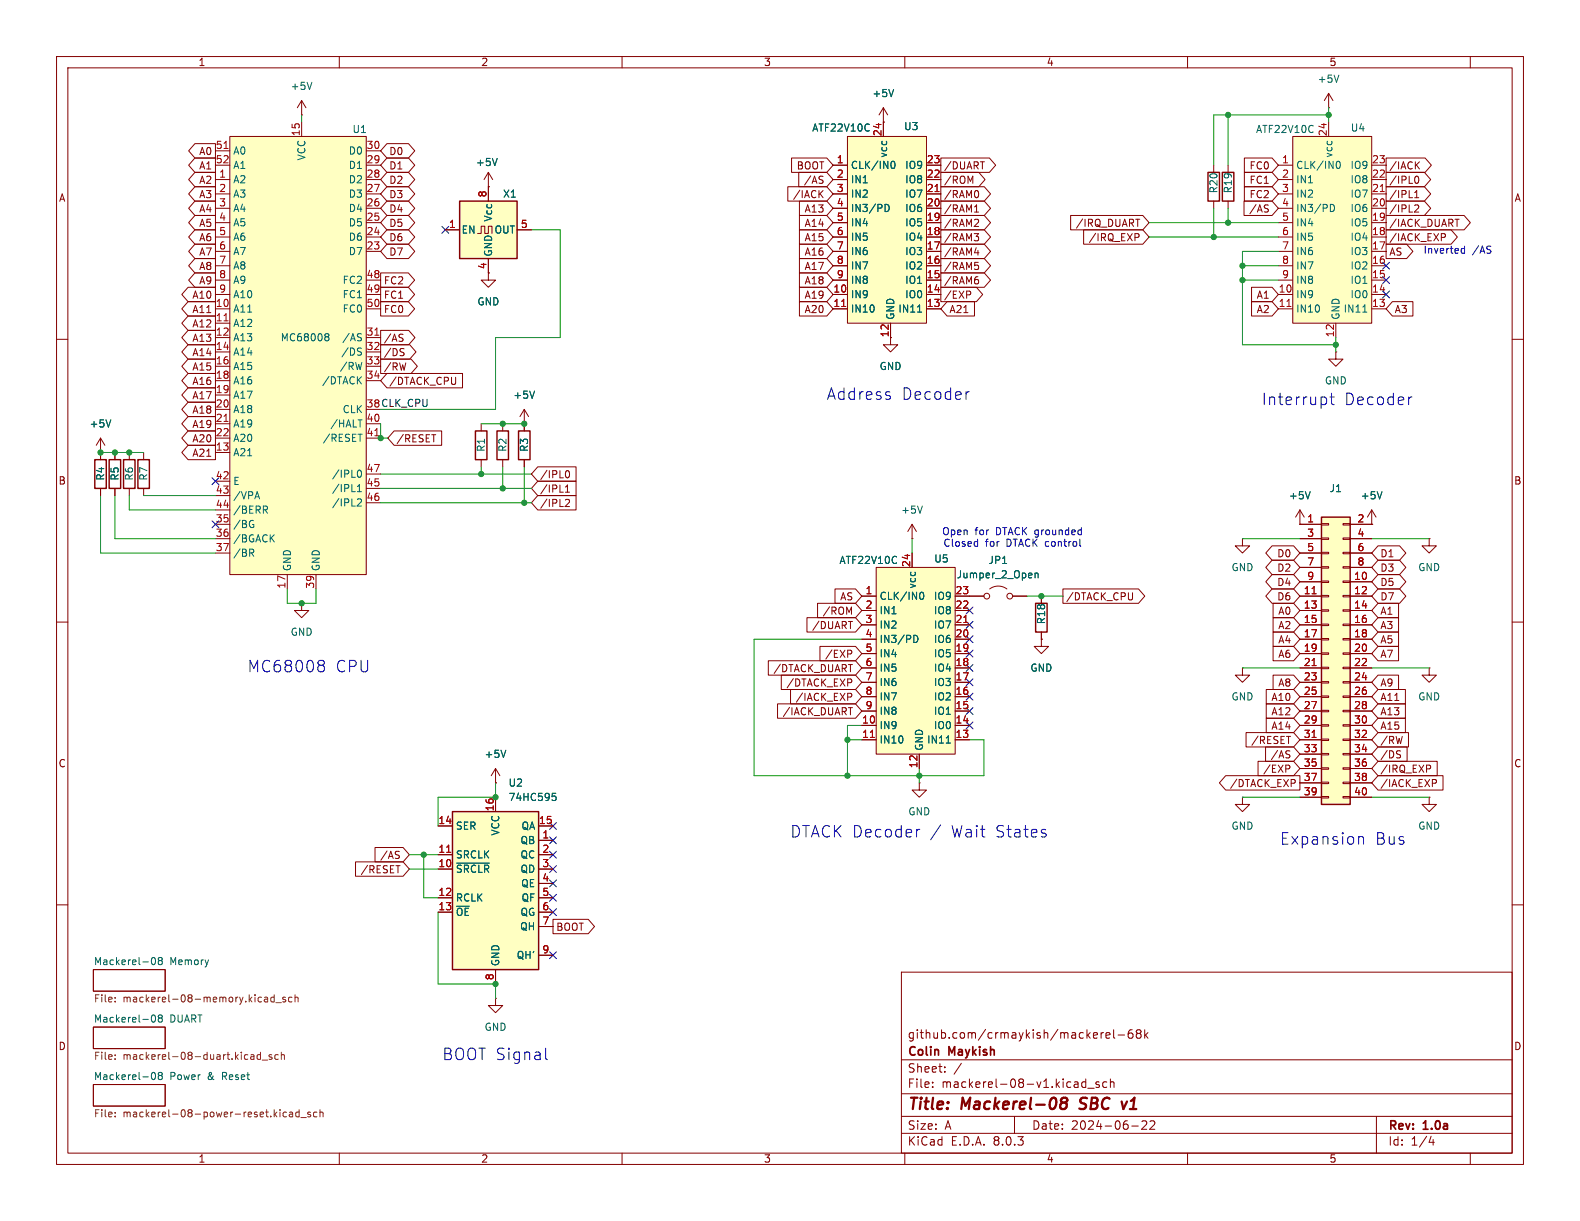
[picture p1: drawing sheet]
<svg xmlns="http://www.w3.org/2000/svg" width="279mm" height="216mm" viewBox="0 0 279 216" stroke-linecap="round" stroke-linejoin="round" font-family="sans-serif">
<defs><g id="words">
<g font-size="2.8" fill="#0000c2">
<text x="146" y="70.9">Address</text>
<text x="159.4" y="70.9">Decoder</text>
<text x="223" y="71.9">Interrupt</text>
<text x="237.7" y="71.9">Decoder</text>
<text x="43.7" y="119.1">MC68008</text>
<text x="59.3" y="119.1">CPU</text>
<text x="139.7" y="148.3">DTACK Decoder</text>
<text x="168.2" y="148.3">Wait</text>
<text x="176.1" y="148.3">States</text>
<text x="226.3" y="149.6">Expansion</text>
<text x="243.2" y="149.6">Bus</text>
<text x="78.2" y="187.7">BOOT Signal</text>
</g>
<g font-size="2.8" fill="#840000">
<text x="160.4" y="196.8">Title:</text>
<text x="170.1" y="196.8">Mackerel-08</text>
<text x="191.8" y="196.8">SBC</text>
<text x="200" y="196.8">v1</text>
</g>
<g font-size="2.1" fill="#840000">
<text x="160.4" y="183.9">github.com/crmaykish/mackerel-68k</text>
<text x="160.4" y="189.9">Sheet:</text>
<text x="160.4" y="187.1">Colin</text>
<text x="167.9" y="187.1">Maykish</text>
<text x="160.4" y="192.6">File:</text>
<text x="166.5" y="192.6">mackerel-08-v1.kicad_sch</text>
<text x="160.4" y="202.8">KiCad</text>
<text x="160.4" y="200">Size:</text>
<text x="167.1" y="200">A</text>
<text x="168.1" y="202.8">E.D.A.</text>
<text x="175.7" y="202.8">8.0.3</text>
<text x="182.4" y="200">Date:</text>
<text x="189.4" y="200">2024-06-22</text>
<text x="245.4" y="200.2">Rev:</text>
<text x="245.4" y="202.8">Id:</text>
<text x="249.5" y="202.8">1/4</text>
<text x="251.8" y="200.2">1.0a</text>
</g>
<g font-size="1.8" fill="#840000">
<text x="35" y="11.9">1</text>
<text x="85" y="11.9">2</text>
<text x="135" y="11.9">3</text>
<text x="185" y="11.9">4</text>
<text x="235" y="11.9">5</text>
<text x="35.1" y="27.6">A0</text>
<text x="68.7" y="27.6">D0</text>
<text x="10.3" y="35.9">A</text>
<text x="35.1" y="35.2">A3</text>
<text x="35.1" y="32.7">A2</text>
<text x="35.1" y="30.2">A1</text>
<text x="68.7" y="35.2">D3</text>
<text x="68.7" y="32.7">D2</text>
<text x="68.7" y="30.2">D1</text>
<text x="140.1" y="35.2">/IACK</text>
<text x="140.8" y="30.2">BOOT</text>
<text x="142.1" y="32.7">/AS</text>
<text x="166.8" y="35.2">/RAM0</text>
<text x="166.8" y="30.2">/DUART</text>
<text x="166.8" y="32.7">/ROM</text>
<text x="220.9" y="30.2">FC0</text>
<text x="220.9" y="35.2">FC2</text>
<text x="220.9" y="32.7">FC1</text>
<text x="245.6" y="32.7">/IPL0</text>
<text x="245.6" y="35.2">/IPL1</text>
<text x="245.6" y="30.2">/IACK</text>
<text x="267.7" y="35.9">A</text>
<text x="35.1" y="40.3">A5</text>
<text x="35.1" y="37.8">A4</text>
<text x="68.7" y="40.3">D5</text>
<text x="68.7" y="37.8">D4</text>
<text x="142.2" y="40.3">A14</text>
<text x="142.2" y="37.8">A13</text>
<text x="166.8" y="37.8">/RAM1</text>
<text x="166.8" y="40.3">/RAM2</text>
<text x="190.1" y="40.3">/IRQ_DUART</text>
<text x="220.8" y="37.8">/AS</text>
<text x="245.6" y="40.3">/IACK_DUART</text>
<text x="245.6" y="37.8">/IPL2</text>
<text x="35.1" y="47.9">A8</text>
<text x="35.1" y="42.9">A6</text>
<text x="35.1" y="45.4">A7</text>
<text x="68.7" y="42.9">D6</text>
<text x="68.7" y="45.4">D7</text>
<text x="142.2" y="42.9">A15</text>
<text x="142.2" y="45.4">A16</text>
<text x="142.2" y="47.9">A17</text>
<text x="166.8" y="47.9">/RAM5</text>
<text x="166.8" y="42.9">/RAM3</text>
<text x="166.8" y="45.4">/RAM4</text>
<text x="192.4" y="42.9">/IRQ_EXP</text>
<text x="245.6" y="42.9">/IACK_EXP</text>
<text x="245.6" y="45.4">AS</text>
<text x="33.9" y="53">A10</text>
<text x="35.1" y="50.5">A9</text>
<text x="67.8" y="53">FC1</text>
<text x="67.8" y="50.5">FC2</text>
<text x="142.2" y="50.5">A18</text>
<text x="142.2" y="53">A19</text>
<text x="166.8" y="53">/EXP</text>
<text x="166.8" y="50.5">/RAM6</text>
<text x="222.1" y="53">A1</text>
<text x="33.9" y="55.6">A11</text>
<text x="33.9" y="58.1">A12</text>
<text x="67.8" y="55.6">FC0</text>
<text x="142.2" y="55.6">A20</text>
<text x="167.8" y="55.6">A21</text>
<text x="222.1" y="55.6">A2</text>
<text x="246.5" y="55.6">A3</text>
<text x="33.9" y="60.6">A13</text>
<text x="33.9" y="63.2">A14</text>
<text x="33.9" y="65.7">A15</text>
<text x="67.8" y="63.2">/DS</text>
<text x="67.8" y="60.6">/AS</text>
<text x="67.8" y="65.7">/RW</text>
<text x="33.9" y="68.3">A16</text>
<text x="33.9" y="70.8">A17</text>
<text x="68.7" y="68.3">/DTACK_CPU</text>
<text x="33.9" y="75.9">A19</text>
<text x="33.9" y="73.3">A18</text>
<text x="33.9" y="78.4">A20</text>
<text x="33.9" y="81">A21</text>
<text x="70" y="78.4">/RESET</text>
<text x="10.3" y="85.9">B</text>
<text x="95.4" y="84.8">/IPL0</text>
<text x="95.4" y="87.3">/IPL1</text>
<text x="95.4" y="89.9">/IPL2</text>
<text x="267.7" y="85.9">B</text>
<text x="225.8" y="98.7">D0</text>
<text x="225.8" y="101.3">D2</text>
<text x="244" y="101.3">D3</text>
<text x="244" y="98.7">D1</text>
<text x="148.5" y="106.4">AS</text>
<text x="188.4" y="106.4">/DTACK_CPU</text>
<text x="225.8" y="106.4">D6</text>
<text x="225.8" y="103.8">D4</text>
<text x="244" y="106.4">D7</text>
<text x="244" y="103.8">D5</text>
<text x="143.5" y="111.4">/DUART</text>
<text x="145.4" y="108.9">/ROM</text>
<text x="225.9" y="114">A4</text>
<text x="225.9" y="111.4">A2</text>
<text x="225.9" y="108.9">A0</text>
<text x="244" y="114">A5</text>
<text x="244" y="108.9">A1</text>
<text x="244" y="111.4">A3</text>
<text x="136.7" y="119.1">/DTACK_DUART</text>
<text x="145.8" y="116.5">/EXP</text>
<text x="225.9" y="116.5">A6</text>
<text x="244" y="116.5">A7</text>
<text x="139" y="121.6">/DTACK_EXP</text>
<text x="140.6" y="124.1">/IACK_EXP</text>
<text x="224.7" y="124.1">A10</text>
<text x="225.9" y="121.6">A8</text>
<text x="244" y="121.6">A9</text>
<text x="244" y="124.1">A11</text>
<text x="138.3" y="126.7">/IACK_DUART</text>
<text x="221.2" y="131.8">/RESET</text>
<text x="224.7" y="126.7">A12</text>
<text x="224.7" y="129.2">A14</text>
<text x="244" y="129.2">A15</text>
<text x="244" y="126.7">A13</text>
<text x="244" y="131.8">/RW</text>
<text x="10.3" y="135.9">C</text>
<text x="223.3" y="136.8">/EXP</text>
<text x="224.6" y="134.3">/AS</text>
<text x="244" y="134.3">/DS</text>
<text x="244" y="136.8">/IRQ_EXP</text>
<text x="267.7" y="135.9">C</text>
<text x="217.4" y="139.4">/DTACK_EXP</text>
<text x="244" y="139.4">/IACK_EXP</text>
<text x="63.7" y="154.6">/RESET</text>
<text x="67.1" y="152.1">/AS</text>
<text x="98.3" y="164.8">BOOT</text>
<text x="10.3" y="185.9">D</text>
<text x="267.7" y="185.9">D</text>
<text x="35" y="205.8">1</text>
<text x="85" y="205.8">2</text>
<text x="135" y="205.8">3</text>
<text x="185" y="205.8">4</text>
<text x="235" y="205.8">5</text>
</g>
<g font-size="1.8" fill="#006464">
<text x="51.3" y="16.1">+5V</text>
<text x="154.2" y="17.4">+5V</text>
<text x="232.9" y="14.8">+5V</text>
<text x="62.2" y="23.7">U1</text>
<text x="143.5" y="23.5">ATF22V10C</text>
<text x="159.8" y="23.2">U3</text>
<text x="222" y="23.7">ATF22V10C</text>
<text x="238.8" y="23.5">U4</text>
<text x="41.1" y="27.5">A0</text>
<text x="54.2" y="28.5" transform="rotate(-90 54.2 28.5)">VCC</text>
<text x="61.6" y="27.5">D0</text>
<text x="84.1" y="29.6">+5V</text>
<text x="157.1" y="28" transform="rotate(-90 157.1 28)">vcc</text>
<text x="235.8" y="28" transform="rotate(-90 235.8 28)">vcc</text>
<text x="41.1" y="32.6">A2</text>
<text x="41.1" y="35.2">A3</text>
<text x="41.1" y="30.1">A1</text>
<text x="61.6" y="35.2">D3</text>
<text x="61.6" y="32.6">D2</text>
<text x="61.6" y="30.1">D1</text>
<text x="88.9" y="35.2">X1</text>
<text x="150.4" y="30.1">CLK/IN0</text>
<text x="150.4" y="32.6">IN1</text>
<text x="150.4" y="35.2">IN2</text>
<text x="160" y="35.2">IO7</text>
<text x="160" y="32.6">IO8</text>
<text x="160" y="30.1">IO9</text>
<text x="215.5" y="34.3" transform="rotate(-90 215.5 34.3)">R20</text>
<text x="218" y="34.3" transform="rotate(-90 218 34.3)">R19</text>
<text x="229.1" y="30.1">CLK/IN0</text>
<text x="229.1" y="32.6">IN1</text>
<text x="229.1" y="35.2">IN2</text>
<text x="238.7" y="35.2">IO7</text>
<text x="238.7" y="32.6">IO8</text>
<text x="238.7" y="30.1">IO9</text>
<text x="41.1" y="37.7">A4</text>
<text x="41.1" y="40.2">A5</text>
<text x="61.6" y="40.2">D5</text>
<text x="61.6" y="37.7">D4</text>
<text x="81.5" y="41.5">EN</text>
<text x="87.2" y="39.3" transform="rotate(-90 87.2 39.3)">Vcc</text>
<text x="87.4" y="41.5">OUT</text>
<text x="150.4" y="37.7">IN3/PD</text>
<text x="150.4" y="40.2">IN4</text>
<text x="160" y="40.2">IO5</text>
<text x="160" y="37.7">IO6</text>
<text x="229.1" y="37.7">IN3/PD</text>
<text x="229.1" y="40.2">IN4</text>
<text x="238.7" y="40.2">IO5</text>
<text x="238.7" y="37.7">IO6</text>
<text x="41.1" y="42.8">A6</text>
<text x="41.1" y="45.3">A7</text>
<text x="41.1" y="47.9">A8</text>
<text x="61.6" y="45.3">D7</text>
<text x="61.6" y="42.8">D6</text>
<text x="87.2" y="45.5" transform="rotate(-90 87.2 45.5)">GND</text>
<text x="150.4" y="42.8">IN5</text>
<text x="150.4" y="45.3">IN6</text>
<text x="150.4" y="47.9">IN7</text>
<text x="160" y="47.9">IO2</text>
<text x="160" y="45.3">IO3</text>
<text x="160" y="42.8">IO4</text>
<text x="229.1" y="42.8">IN5</text>
<text x="229.1" y="45.3">IN6</text>
<text x="229.1" y="47.9">IN7</text>
<text x="238.7" y="47.9">IO2</text>
<text x="238.7" y="45.3">IO3</text>
<text x="238.7" y="42.8">IO4</text>
<text x="41.1" y="50.4">A9</text>
<text x="41.1" y="52.9">A10</text>
<text x="60.5" y="50.4">FC2</text>
<text x="60.5" y="52.9">FC1</text>
<text x="150.4" y="52.9">IN9</text>
<text x="150.4" y="50.4">IN8</text>
<text x="160" y="52.9">IO0</text>
<text x="160" y="50.4">IO1</text>
<text x="229.1" y="52.9">IN9</text>
<text x="229.1" y="50.4">IN8</text>
<text x="238.7" y="52.9">IO0</text>
<text x="238.7" y="50.4">IO1</text>
<text x="41.1" y="55.5">A11</text>
<text x="41.1" y="58">A12</text>
<text x="60.5" y="55.5">FC0</text>
<text x="84.3" y="54.2">GND</text>
<text x="150.4" y="55.5">IN10</text>
<text x="158.3" y="56.6" transform="rotate(-90 158.3 56.6)">GND</text>
<text x="158.8" y="55.5">IN11</text>
<text x="229.1" y="55.5">IN10</text>
<text x="237.1" y="56.6" transform="rotate(-90 237.1 56.6)">GND</text>
<text x="237.5" y="55.5">IN11</text>
<text x="41.1" y="60.6">A13</text>
<text x="41.1" y="63.1">A14</text>
<text x="41.1" y="65.6">A15</text>
<text x="49.5" y="60.6">MC68008</text>
<text x="60" y="65.6">/RW</text>
<text x="60.2" y="63.1">/DS</text>
<text x="60.4" y="60.6">/AS</text>
<text x="155.4" y="65.6">GND</text>
<text x="41.1" y="68.2">A16</text>
<text x="41.1" y="70.7">A17</text>
<text x="56.9" y="68.2">/DTACK</text>
<text x="90.7" y="70.7">+5V</text>
<text x="234.2" y="68.2">GND</text>
<text x="15.7" y="75.8">+5V</text>
<text x="41.1" y="73.3">A18</text>
<text x="41.1" y="75.8">A19</text>
<text x="58.3" y="75.8">/HALT</text>
<text x="60.5" y="73.3">CLK</text>
<text x="41.1" y="80.9">A21</text>
<text x="41.1" y="78.3">A20</text>
<text x="57" y="78.3">/RESET</text>
<text x="86" y="80" transform="rotate(-90 86 80)">R1</text>
<text x="89.8" y="80" transform="rotate(-90 89.8 80)">R2</text>
<text x="93.6" y="80" transform="rotate(-90 93.6 80)">R3</text>
<text x="18.6" y="85.1" transform="rotate(-90 18.6 85.1)">R4</text>
<text x="21.2" y="85.1" transform="rotate(-90 21.2 85.1)">R5</text>
<text x="23.7" y="85.1" transform="rotate(-90 23.7 85.1)">R6</text>
<text x="26.3" y="85.1" transform="rotate(-90 26.3 85.1)">R7</text>
<text x="41.1" y="86">E</text>
<text x="41.1" y="88.5">/VPA</text>
<text x="58.6" y="87.2">/IPL1</text>
<text x="58.6" y="89.8">/IPL2</text>
<text x="58.6" y="84.7">/IPL0</text>
<text x="227.8" y="88.5">+5V</text>
<text x="235" y="87.2">J1</text>
<text x="240.5" y="88.5">+5V</text>
<text x="41.1" y="93.6">/BG</text>
<text x="41.1" y="91">/BERR</text>
<text x="159.3" y="91">+5V</text>
<text x="41.1" y="96.1">/BGACK</text>
<text x="41.1" y="98.7">/BR</text>
<text x="51.7" y="101.1" transform="rotate(-90 51.7 101.1)">GND</text>
<text x="56.7" y="101.1" transform="rotate(-90 56.7 101.1)">GND</text>
<text x="148.3" y="99.9">ATF22V10C</text>
<text x="165.1" y="99.7">U5</text>
<text x="174.7" y="99.9">JP1</text>
<text x="217.7" y="101.2">GND</text>
<text x="250.7" y="101.2">GND</text>
<text x="155.4" y="106.3">CLK/IN0</text>
<text x="162.2" y="104.2" transform="rotate(-90 162.2 104.2)">vcc</text>
<text x="165.1" y="106.3">IO9</text>
<text x="169.1" y="102.5">Jumper_2_Open</text>
<text x="51.3" y="112.6">GND</text>
<text x="155.4" y="108.8">IN1</text>
<text x="155.4" y="111.4">IN2</text>
<text x="155.4" y="113.9">IN3/PD</text>
<text x="165.1" y="113.9">IO6</text>
<text x="165.1" y="111.4">IO7</text>
<text x="165.1" y="108.8">IO8</text>
<text x="185" y="110.5" transform="rotate(-90 185 110.5)">R18</text>
<text x="155.4" y="116.4">IN4</text>
<text x="155.4" y="119">IN5</text>
<text x="165.1" y="119">IO4</text>
<text x="165.1" y="116.4">IO5</text>
<text x="182.1" y="119">GND</text>
<text x="155.4" y="121.5">IN6</text>
<text x="155.4" y="124.1">IN7</text>
<text x="165.1" y="124.1">IO2</text>
<text x="165.1" y="121.5">IO3</text>
<text x="217.7" y="124.1">GND</text>
<text x="250.7" y="124.1">GND</text>
<text x="155.4" y="129.1">IN9</text>
<text x="155.4" y="131.7">IN10</text>
<text x="155.4" y="126.6">IN8</text>
<text x="163.8" y="131.7">IN11</text>
<text x="165.1" y="129.1">IO0</text>
<text x="165.1" y="126.6">IO1</text>
<text x="85.6" y="134.2">+5V</text>
<text x="163.4" y="132.8" transform="rotate(-90 163.4 132.8)">GND</text>
<text x="89.8" y="139.3">U2</text>
<text x="89.8" y="141.8">74HC595</text>
<text x="80.5" y="146.9">SER</text>
<text x="88.5" y="147.8" transform="rotate(-90 88.5 147.8)">VCC</text>
<text x="91.9" y="149.5">QB</text>
<text x="92.1" y="146.9">QA</text>
<text x="160.5" y="144.4">GND</text>
<text x="217.7" y="146.9">GND</text>
<text x="250.7" y="146.9">GND</text>
<text x="80.5" y="154.5">~{SRCLR}</text>
<text x="80.5" y="152">SRCLK</text>
<text x="91.9" y="152">QC</text>
<text x="91.9" y="154.5">QD</text>
<text x="80.5" y="159.6">RCLK</text>
<text x="92.1" y="157.1">QE</text>
<text x="92.1" y="159.6">QF</text>
<text x="80.5" y="162.2">~{OE}</text>
<text x="91.9" y="164.7">QH</text>
<text x="91.9" y="162.2">QG</text>
<text x="16.5" y="170.7">Mackerel-08</text>
<text x="30" y="170.7">Memory</text>
<text x="88.5" y="170.9" transform="rotate(-90 88.5 170.9)">GND</text>
<text x="91.3" y="169.8">QH'</text>
<text x="16.5" y="180.9">Mackerel-08</text>
<text x="30" y="180.9">DUART</text>
<text x="85.6" y="182.5">GND</text>
<text x="16.5" y="191.1">Mackerel-08</text>
<text x="30" y="191.1">Power</text>
<text x="36.8" y="191.1">&amp;</text>
<text x="39.6" y="191.1">Reset</text>
</g>
<g font-size="1.8" fill="#a90000">
<text x="38.1" y="26.4">51</text>
<text x="38.1" y="29">52</text>
<text x="53.1" y="24.2" transform="rotate(-90 53.1 24.2)">15</text>
<text x="64.7" y="29">29</text>
<text x="64.7" y="26.4">30</text>
<text x="147.9" y="29">1</text>
<text x="156" y="24.2" transform="rotate(-90 156 24.2)">24</text>
<text x="163.8" y="29">23</text>
<text x="226.6" y="29">1</text>
<text x="234.7" y="24.2" transform="rotate(-90 234.7 24.2)">24</text>
<text x="242.5" y="29">23</text>
<text x="38.7" y="31.5">1</text>
<text x="38.7" y="34">2</text>
<text x="64.7" y="34">27</text>
<text x="64.7" y="31.5">28</text>
<text x="86.1" y="35" transform="rotate(-90 86.1 35)">8</text>
<text x="147.9" y="31.5">2</text>
<text x="147.9" y="34">3</text>
<text x="163.8" y="34">21</text>
<text x="163.8" y="31.5">22</text>
<text x="226.6" y="31.5">2</text>
<text x="226.6" y="34">3</text>
<text x="242.5" y="34">21</text>
<text x="242.5" y="31.5">22</text>
<text x="38.7" y="36.6">3</text>
<text x="38.7" y="39.1">4</text>
<text x="38.7" y="41.7">5</text>
<text x="64.7" y="41.7">24</text>
<text x="64.7" y="39.1">25</text>
<text x="64.7" y="36.6">26</text>
<text x="79.3" y="40.4">1</text>
<text x="92" y="40.4">5</text>
<text x="147.9" y="36.6">4</text>
<text x="147.9" y="39.1">5</text>
<text x="147.9" y="41.7">6</text>
<text x="163.8" y="41.7">18</text>
<text x="163.8" y="39.1">19</text>
<text x="163.8" y="36.6">20</text>
<text x="226.6" y="36.6">4</text>
<text x="226.6" y="39.1">5</text>
<text x="226.6" y="41.7">6</text>
<text x="242.5" y="41.7">18</text>
<text x="242.5" y="39.1">19</text>
<text x="242.5" y="36.6">20</text>
<text x="38.7" y="44.2">6</text>
<text x="38.7" y="46.7">7</text>
<text x="64.7" y="44.2">23</text>
<text x="86.1" y="47.7" transform="rotate(-90 86.1 47.7)">4</text>
<text x="147.9" y="44.2">7</text>
<text x="147.9" y="46.7">8</text>
<text x="163.8" y="46.7">16</text>
<text x="163.8" y="44.2">17</text>
<text x="226.6" y="44.2">7</text>
<text x="226.6" y="46.7">8</text>
<text x="242.5" y="46.7">16</text>
<text x="242.5" y="44.2">17</text>
<text x="38.7" y="49.3">8</text>
<text x="38.7" y="51.8">9</text>
<text x="64.7" y="49.3">48</text>
<text x="64.7" y="51.8">49</text>
<text x="147.3" y="51.8">10</text>
<text x="147.9" y="49.3">9</text>
<text x="163.8" y="51.8">14</text>
<text x="163.8" y="49.3">15</text>
<text x="226" y="51.8">10</text>
<text x="226.6" y="49.3">9</text>
<text x="242.5" y="51.8">14</text>
<text x="242.5" y="49.3">15</text>
<text x="38.1" y="54.4">10</text>
<text x="38.1" y="56.9">11</text>
<text x="38.1" y="59.4">12</text>
<text x="64.7" y="59.4">31</text>
<text x="64.7" y="54.4">50</text>
<text x="147.3" y="54.4">11</text>
<text x="157.2" y="59.7" transform="rotate(-90 157.2 59.7)">12</text>
<text x="163.8" y="54.4">13</text>
<text x="226" y="54.4">11</text>
<text x="236" y="59.7" transform="rotate(-90 236 59.7)">12</text>
<text x="242.5" y="54.4">13</text>
<text x="38.1" y="62">14</text>
<text x="38.1" y="64.5">16</text>
<text x="64.7" y="62">32</text>
<text x="64.7" y="64.5">33</text>
<text x="38.1" y="67.1">18</text>
<text x="38.1" y="69.6">19</text>
<text x="64.7" y="67.1">34</text>
<text x="38.1" y="72.1">20</text>
<text x="38.1" y="74.7">21</text>
<text x="38.1" y="77.2">22</text>
<text x="64.7" y="74.7">40</text>
<text x="64.7" y="77.2">41</text>
<text x="38.1" y="79.8">13</text>
<text x="64.7" y="83.6">47</text>
<text x="38.1" y="84.8">42</text>
<text x="38.1" y="87.4">43</text>
<text x="38.1" y="89.9">44</text>
<text x="64.7" y="86.1">45</text>
<text x="64.7" y="88.6">46</text>
<text x="38.1" y="92.5">35</text>
<text x="38.1" y="95">36</text>
<text x="231.1" y="92.5">1</text>
<text x="231.1" y="95">3</text>
<text x="240" y="92.5">2</text>
<text x="240" y="95">4</text>
<text x="38.1" y="97.5">37</text>
<text x="161" y="100.4" transform="rotate(-90 161 100.4)">24</text>
<text x="231.1" y="97.5">5</text>
<text x="231.1" y="100.1">7</text>
<text x="240" y="97.5">6</text>
<text x="240" y="100.1">8</text>
<text x="50.5" y="104.2" transform="rotate(-90 50.5 104.2)">17</text>
<text x="55.6" y="104.2" transform="rotate(-90 55.6 104.2)">39</text>
<text x="153" y="105.2">1</text>
<text x="153" y="107.7">2</text>
<text x="168.9" y="107.7">22</text>
<text x="168.9" y="105.2">23</text>
<text x="230.5" y="105.2">11</text>
<text x="230.5" y="107.7">13</text>
<text x="231.1" y="102.6">9</text>
<text x="239.4" y="102.6">10</text>
<text x="239.4" y="105.2">12</text>
<text x="239.4" y="107.7">14</text>
<text x="153" y="110.2">3</text>
<text x="153" y="112.8">4</text>
<text x="168.9" y="112.8">20</text>
<text x="168.9" y="110.2">21</text>
<text x="230.5" y="110.2">15</text>
<text x="230.5" y="112.8">17</text>
<text x="239.4" y="110.2">16</text>
<text x="239.4" y="112.8">18</text>
<text x="153" y="115.3">5</text>
<text x="153" y="117.9">6</text>
<text x="168.9" y="117.9">18</text>
<text x="168.9" y="115.3">19</text>
<text x="230.5" y="115.3">19</text>
<text x="230.5" y="117.9">21</text>
<text x="239.4" y="115.3">20</text>
<text x="239.4" y="117.9">22</text>
<text x="153" y="120.4">7</text>
<text x="153" y="122.9">8</text>
<text x="153" y="125.5">9</text>
<text x="168.9" y="125.5">15</text>
<text x="168.9" y="122.9">16</text>
<text x="168.9" y="120.4">17</text>
<text x="230.5" y="120.4">23</text>
<text x="230.5" y="122.9">25</text>
<text x="230.5" y="125.5">27</text>
<text x="239.4" y="120.4">24</text>
<text x="239.4" y="122.9">26</text>
<text x="239.4" y="125.5">28</text>
<text x="152.4" y="128">10</text>
<text x="152.4" y="130.6">11</text>
<text x="168.9" y="130.6">13</text>
<text x="168.9" y="128">14</text>
<text x="230.5" y="128">29</text>
<text x="230.5" y="130.6">31</text>
<text x="239.4" y="128">30</text>
<text x="239.4" y="130.6">32</text>
<text x="162.3" y="135.9" transform="rotate(-90 162.3 135.9)">12</text>
<text x="230.5" y="133.1">33</text>
<text x="230.5" y="135.6">35</text>
<text x="239.4" y="133.1">34</text>
<text x="239.4" y="135.6">36</text>
<text x="87.4" y="143.6" transform="rotate(-90 87.4 143.6)">16</text>
<text x="230.5" y="138.2">37</text>
<text x="230.5" y="140.7">39</text>
<text x="239.4" y="138.2">38</text>
<text x="239.4" y="140.7">40</text>
<text x="77.4" y="145.8">14</text>
<text x="95.2" y="145.8">15</text>
<text x="95.8" y="148.3">1</text>
<text x="77.4" y="153.4">10</text>
<text x="77.4" y="150.9">11</text>
<text x="95.8" y="150.9">2</text>
<text x="95.8" y="153.4">3</text>
<text x="95.8" y="156">4</text>
<text x="77.4" y="158.5">12</text>
<text x="77.4" y="161">13</text>
<text x="95.8" y="158.5">5</text>
<text x="95.8" y="161">6</text>
<text x="95.8" y="163.6">7</text>
<text x="87.4" y="173.4" transform="rotate(-90 87.4 173.4)">8</text>
<text x="95.8" y="168.7">9</text>
</g>
<g font-size="1.8" fill="#0000c2">
<text x="251.6" y="45.1">Inverted</text>
<text x="260.4" y="45.1">/AS</text>
<text x="166.5" y="94.8">Open</text>
<text x="172.4" y="94.8">for</text>
<text x="176.2" y="94.8">DTACK grounded</text>
<text x="166.7" y="96.9">Closed</text>
<text x="174.2" y="96.9">for</text>
<text x="178.1" y="96.9">DTACK control</text>
</g>
<text font-size="1.8" fill="#0f0f0f" x="64.7" y="72.1">38 CLK_CPU</text>
<g font-size="1.8" fill="#725600">
<text x="16.5" y="177.6">File:</text>
<text x="21.7" y="177.6">mackerel-08-memory.kicad_sch</text>
<text x="16.5" y="187.7">File:</text>
<text x="21.7" y="187.7">mackerel-08-duart.kicad_sch</text>
<text x="16.5" y="197.9">File:</text>
<text x="21.7" y="197.9">mackerel-08-power-reset.kicad_sch</text>
</g>
</g></defs>
<g fill="none" stroke="#840000" stroke-width=".18">
<path d="M10 10h259.4v195.9h-259.4zM12 12h255.4v191.9h-255.4zM53.3 17.8l-.7 1.3M53.3 17.8v2.5M53.3 17.8l.8 1.3M60 10v2M110 10v2M160 10v2M210 10v2M260 10v2M53.3 20.3h.1M10 60h2"/>
<path d="M267.4 60h2M10 110h2M267.4 110h2M10 160h2M267.4 160h2M16.5 171.5h12.7v3.8h-12.7zM87.6 176.5v1.3h1.3l-1.3 1.3-1.2-1.3h1.2M87.6 176.5h.1M159.4 171.9h108v32h-108zM16.5 181.6h12.7v3.8h-12.7zM16.5 191.8h12.7v3.8h-12.7zM159.4 197.4h108"/>
<path d="M159.4 193.4h108M159.4 187.4h108M164.9 192.1v.2M164.9 191.4v.1M167.1 189.4v.2M167.1 188.7v.1M170 188l-1.3 1.9M179.4 197.4v3M191.3 192l.3 .3 .4-.1M192 190.8v1.5M192 191.4l-.4-.1-.3 .3M192.4 192.4h1.1"/>
<path d="M194.4 191.4l-.4-.1-.2 .2 .1 .2 .5 .2v.3h-.6M194.7 182.6v1M195.1 182.6l-.2 .1-.2 .2M195.6 183.1l.7-.2-.1-.2-.4-.1-.2 .2v.7h.6M195.7 191.4l-.4-.1-.3 .3v.4l.1 .2h.6M196.4 191.4l.2-.1 .3 .1 .1 .9M196.4 190.8v1.5M196.9 182.1v1.3l.2 .2M197.7 183h1.2M200.1 199.1h1.2M200.2 182.1a.59 .59 0 0 0-.7 .6v.6l.1 .2 .5 .1 .2-.2 .1-.5-.2-.2h-.4l-.3 .2M201.2 182.7l-.3 .3 .1 .4 .2 .2 .4-.1 .2-.2-.1-.4-.2-.2"/>
<path d="M201.2 182.7l-.3-.3 .3-.3 .4 .1 .2 .2-.3 .3M201.2 182.7h.3M201.9 198.3l.6-.1 .2 .1 .1 .3-.9 1.1h.9M202.4 182.1v1.5M202.6 183l.4 .6M203 182.6l-.6 .6M203.4 198.3l.5-.1 .2 .1 .1 .3-.9 1.1h.9M243.4 197.4v6.5M60 203.9v2M110 203.9v2M159.4 200.4h108M160 203.9v2"/>
<path d="M210 203.9v2M253.1 200.9l-.4 1.1h.9M253.4 201.5v1M260 203.9v2"/>
</g>
<path d="M187.9 195l-.2-.2a.44 .44 0 0 1 .3-.7h.4l.3 .2a.44 .44 0 0 1-.4 .7M187.9 195a.65 .65 0 0 0-.3 1 .65 .65 0 0 0 .9-.1 .65 .65 0 0 0 0-.8l-.2-.1M187.9 195h.4M190.9 196l.2 .1M191.2 194.3l-.2 .4 .1 .2M199.3 194.8l-.6 1.3" fill="none" stroke="#840000" stroke-width=".4"/>
<g fill="none" stroke="#006464" stroke-width=".18">
<path d="M55.2 14.5l-.5 1.3M26.8 169.8l.1-.4 .2-.1a.68 .68 0 0 1 .4 .6 .68 .68 0 0 1-.4 .7l-.2-.1-.1-.4M26.8 179.9l.1-.3 .2-.1a.68 .68 0 0 1 .4 .6 .68 .68 0 0 1-.4 .6l-.2-.1-.1-.3M28.2 169.8l-.2-.2 .2-.3h.3l.2 .2-.2 .3M28.2 169.8l-.2 .3v.4l.2 .1 .4-.1 .1-.2-.1-.3-.1-.2M28.2 169.8h.3M26.8 190.1l.1-.4 .2-.1a.68 .68 0 0 1 .4 .7 .68 .68 0 0 1-.4 .6l-.2-.1-.1-.4M28.2 180l-.2-.2 .2-.3h.4l.1 .2-.2 .3M28.2 180l-.2 .3v.3l.2 .1h.4l.1-.2v-.2l-.2-.3M28.2 190.2l-.2-.3 .2-.3 .4 .1 .1 .2-.2 .3M28.2 190.2l-.2 .2v.4l.2 .1 .4-.1 .1-.1v-.3l-.2-.2M28.2 180h.3"/>
<path d="M28.2 190.2h.3"/>
</g>
<g fill="none" stroke="#725600" stroke-width=".18">
<path d="M20.4 177v.2M20.4 176.4v.1M47.3 176.4v.8M47.3 177.1l-.1 .1M47.3 176.6l-.1 .1M48.5 175.9v1.3M48.5 176.4l-.4-.1-.2 .3 .1 .5h.5M48.8 177.3h1M50.5 176.4l-.3-.1-.2 .2 .1 .2 .4 .1v.3h-.5M51.6 176.4l-.3-.1-.3 .3 .1 .5h.5M52.2 176.4l.2-.1 .3 .1v.8M52.2 175.9v1.3"/>
<path d="M20.4 186.5v.2M20.4 187.2v.1M20.4 196.7v.1M20.4 197.4v.1M46.1 186.1v1.2M46.1 186.5h-.4l-.2 .2 .1 .6h.5M46.4 187.4h.9M48.1 186.5h-.3l-.2 .2v.1l.5 .2v.3h-.5M49.2 186.5h-.4l-.2 .2 .1 .6h.5M49.8 186.6l.1-.1h.3l.1 .8M49.8 186.1v1.2M50.2 197.4h.5"/>
<path d="M50.2 196.7h.5M51.2 196.7h.5v.8M51.7 196.9l-.4 .1-.2 .2 .2 .3 .4-.1M52.9 196.7l-.4-.1-.2 .3 .1 .5h.5M52.9 196.2v1.3M53.2 197.6h1M54.9 196.7l-.3-.1-.2 .2 .1 .2 .4 .1v.3h-.5M56 196.7l-.3-.1-.3 .3 .2 .5h.4M56.6 196.8l.2-.2 .3 .1v.8M56.6 196.2v1.3"/>
</g>
<path d="M40.6 24.1h24.2v77.5h-24.2z" fill="#ffffc2"/>
<g fill="none" stroke="#840000" stroke-width=".18">
<path d="M156.2 19.1l-.8 1.2M156.2 19.1v2.5M156.2 19.1l.8 1.2M38.1 31.8h2.5M38.1 34.3h2.5M38.1 39.4h2.5M38.1 36.8h2.5M38.1 29.2h2.5M38.1 26.7h2.5M40.6 24.1h24.2v77.5h-24.2zM53.3 21.6v2.5M64.8 31.8h2.5"/>
<path d="M64.8 34.3h2.5M64.8 39.4h2.5M64.8 36.8h2.5M64.8 29.2h2.5M64.8 26.7h2.5M156.2 21.6h.1M38.1 54.6h2.5M38.1 57.2h2.5M38.1 59.7h2.5M38.1 44.5h2.5M38.1 41.9h2.5M38.1 49.5h2.5"/>
<path d="M38.1 52.1h2.5M38.1 47h2.5M64.8 54.6h2.5M64.8 59.7h2.5M64.8 44.5h2.5M64.8 41.9h2.5M64.8 49.5h2.5M64.8 52.1h2.5M157.5 59.7v1.3h1.2l-1.2 1.2-1.3-1.2h1.3M17.8 77.5l-.8 1.2M17.8 77.5v3.8M17.8 77.5l.7 1.2"/>
<path d="M38.1 62.2h2.5M38.1 64.8h2.5M38.1 67.3h2.5M38.1 69.9h2.5M38.1 72.4h2.5M38.1 74.9h2.5M38.1 77.5h2.5M64.8 62.2h2.5M64.8 64.8h2.5M64.8 67.3h2.5M64.8 74.9h2.5M64.8 77.5h2.5"/>
<path d="M17.8 80h.1M17.8 86.4v1.2M20.3 80v1.3M20.3 86.4v1.2M22.9 80v1.3M22.9 86.4v1.2M25.4 80v1.3M25.4 86.4v1.2M38.1 80h2.5M38.1 92.7h2.5M38.1 95.3h2.5M38.1 97.8h2.5"/>
<path d="M38.1 85.1h2.5M38.1 87.6h2.5M38.1 90.2h2.5M64.8 86.4h2.5M64.8 88.9h2.5M64.8 83.8h2.5M161.3 95.3h.1M161.3 92.7l-.8 1.3M161.3 92.7v2.6M161.3 92.7l.8 1.3M50.8 101.6v2.5M53.3 106.7v1.3h1.3l-1.3 1.2-1.2-1.2h1.2"/>
<path d="M53.3 106.7h.1M55.9 101.6v2.5M171.4 105.4h2.6M175 104.1a2.54 2.54 0 0 1 3.1 0M179.1 105.4h2.5M184.1 113v1.3h1.3l-1.3 1.3-1.2-1.3h1.2M184.1 113h.1M184.1 105.4v1.3M184.1 111.8v1.2"/>
<circle cx="174.5" cy="105.4" r=".51"/>
<circle cx="178.6" cy="105.4" r=".51"/>
</g>
<path d="M39.6 26.3h.7M39.6 56.7h.7M66.3 59.3h.7M39.6 74.5h.7M66.3 77.1h.7" fill="none" stroke="#a90000" stroke-width=".18"/>
<g fill="none" stroke="#006464" stroke-width=".18">
<path d="M158 15.8l-.4 1.3M57.7 59h.2l.3 .2-.3 .3M57.7 59.5h.2M57.9 59.5l.3 .3v.2l-.2 .2-.3 .1M63.7 59l.2 .1M63.8 59.7l.1 .2-.1 .3M19.6 74.2l-.4 1.3M63.3 74.2h.7M63.3 76.8h.7M63.4 61.5l.5 .1M63.7 62.2l.2 .2-.2 .4M44.5 97.8l.4 .6"/>
<path d="M44.5 92l.3 .1M44.6 92.7h.3v.5l-.3 .1M44.6 97.1l.3 .2-.1 .3-.2 .2M45.2 87.8h.6M45.5 86.9l.4 1.3M46.9 90.1l.4 .6M47.1 89.5l.2 .2-.1 .3-.1 .1M48 95.1l.5 .7M48.5 94.6l-.7 .7M63.2 86.9h.7M63.2 86l.4-.3v1.2M63.3 83.4l.2-.3a.68 .68 0 0 1 .4 .7 .68 .68 0 0 1-.4 .6l-.2-.2"/>
<path d="M63.3 88.3l.4-.1 .2 .4-.8 .9h.8M163.1 89.5l-.4 1.2M183 101.3v.9M183 101.5l.2-.2 .3 .1 .1 .8"/>
</g>
<path d="M16.8 81.3h2v5.1h-2zM19.3 81.3h2v5.1h-2zM21.8 81.3h2.1v5.1h-2.1zM24.4 81.3h2v5.1h-2zM183.1 106.7h2.1v5.1h-2.1z" fill="none" stroke="#840000" stroke-width=".25"/>
<path d="M80 143.5h15.2v28h-15.2z" fill="#ffffc2"/>
<path d="M80 143.5h15.2v28h-15.2z" fill="none" stroke="#840000" stroke-width=".25"/>
<g fill="none" stroke="#840000" stroke-width=".18">
<path d="M87.6 138.4h.1M87.6 135.9v2.5M87.6 135.9l-.7 1.3M87.6 135.9l.8 1.3M77.5 153.7h2.5M77.5 151.1h2.5M77.5 158.8h2.5M77.5 146.1h2.5M87.6 141v2.5M95.2 148.6h2.6M95.2 153.7h2.6M95.2 151.1h2.6"/>
<path d="M95.2 158.8h2.6M95.2 146.1h2.6M95.2 156.2h2.6M77.5 161.3h2.5M87.6 171.5v2.5M95.2 161.3h2.6M95.2 163.8h2.6M95.2 168.9h2.6"/>
</g>
<path d="M89.4 132.7l-.4 1.2M80.7 152.6h5.8M97.7 140.3h.6M97.8 140.8h.3l.2 .2v.4l-.5 .1" fill="none" stroke="#006464" stroke-width=".18"/>
<path d="M79 150.7h.7" fill="none" stroke="#a90000" stroke-width=".18"/>
<path d="M228.6 24.1h14v33.1h-14z" fill="#ffffc2"/>
<g fill="none" stroke="#840000" stroke-width=".18">
<path d="M226.1 29.2h2.5M226.1 39.4h2.5M226.1 31.8h2.5M226.1 36.8h2.5M226.1 34.3h2.5M228.6 24.1h14v33.1h-14zM234.9 21.6v2.5M242.6 29.2h2.5M242.6 39.4h2.5M242.6 31.8h2.5M242.6 36.8h2.5M242.6 34.3h2.5"/>
<path d="M226.1 52.1h2.5M226.1 54.6h2.5M226.1 49.5h2.5M226.1 47h2.5M226.1 44.5h2.5M226.1 41.9h2.5M236.2 57.2v2.5M242.6 52.1h2.5M242.6 54.6h2.5M242.6 49.5h2.5M242.6 47h2.5M242.6 44.5h2.5"/>
<path d="M242.6 41.9h2.5"/>
</g>
<path d="M235.3 36.1a.64 .64 0 0 1 .7 .7 .64 .64 0 0 1-.7 .6M236.3 29l.1-.4 .2-.1a.68 .68 0 0 1 .4 .7 .68 .68 0 0 1-.4 .6l-.2-.1-.1-.4M241 55.2h.7" fill="none" stroke="#006464" stroke-width=".18"/>
<path d="M244.1 33.9h.7M227.6 54.2h.7" fill="none" stroke="#a90000" stroke-width=".18"/>
<path d="M149.9 24.1h13.9v33.1h-13.9z" fill="#ffffc2"/>
<g fill="none" stroke="#840000" stroke-width=".18">
<path d="M147.3 29.2h2.6M147.3 39.4h2.6M147.3 31.8h2.6M147.3 36.8h2.6M147.3 34.3h2.6M149.9 24.1h13.9v33.1h-13.9zM156.2 21.6v2.5M163.8 29.2h2.6M163.8 39.4h2.6M163.8 31.8h2.6M163.8 36.8h2.6M163.8 34.3h2.6"/>
<path d="M147.3 52.1h2.6M147.3 54.6h2.6M147.3 49.5h2.6M147.3 47h2.6M147.3 44.5h2.6M147.3 41.9h2.6M157.5 57.2v2.5M163.8 52.1h2.6M163.8 54.6h2.6M163.8 49.5h2.6M163.8 47h2.6M163.8 44.5h2.6"/>
<path d="M163.8 41.9h2.6M236.2 62.2v1.3h1.3l-1.3 1.3-1.3-1.3h1.3M236.2 62.2h.1M242.6 92.7h.1M242.6 90.2l-.8 1.2M242.6 90.2v2.5M242.6 90.2l.7 1.2M219.7 141v1.2h1.3l-1.3 1.3-1.3-1.3h1.3M219.7 141h.1"/>
</g>
<path d="M156.5 36.1a.64 .64 0 0 1 .7 .7 .64 .64 0 0 1-.7 .6M157.5 29l.2-.4 .1-.1a.68 .68 0 0 1 .5 .7 .68 .68 0 0 1-.5 .6l-.1-.1-.2-.4M162.3 55.2h.7M244.4 86.9l-.4 1.3" fill="none" stroke="#006464" stroke-width=".18"/>
<path d="M165.3 33.9h.8M148.8 54.2h.8" fill="none" stroke="#a90000" stroke-width=".18"/>
<path d="M233.7 91.4h5.1v50.8h-5.1z" fill="#ffffc2"/>
<g fill="none" stroke="#840000" stroke-width=".18">
<path d="M234.9 19.1h.1M234.9 16.5l-.7 1.3M234.9 16.5v2.6M234.9 16.5l.8 1.3M86.4 33h.1M86.4 30.5l-.8 1.3M86.4 30.5v2.5M86.4 30.5l.7 1.3M214.6 29.2v1.3M214.6 35.6v1.2M217.2 29.2v1.3M217.2 35.6v1.2"/>
<path d="M86.4 48.3v1.2h1.2l-1.2 1.3-1.3-1.3h1.3M92.7 74.9v1.3M92.7 81.3v1.3M219.7 95.3v1.2h1.3l-1.3 1.3-1.3-1.3h1.3M219.7 95.3h.1M229.9 92.7h.1M229.9 92.7h3.8M229.9 95.3h3.8M229.9 97.8h3.8M229.9 90.2l-.8 1.2M229.9 90.2v2.5M229.9 90.2l.7 1.2"/>
<path d="M233.7 97.7h1.2v.2h-1.2zM233.7 95.1h1.2v.3h-1.2zM233.7 92.6h1.2v.2h-1.2zM237.5 97.7h1.3v.2h-1.3zM237.5 95.1h1.3v.3h-1.3zM237.5 92.6h1.3v.2h-1.3zM238.8 92.7h3.8M238.8 95.3h3.8M238.8 97.8h3.8M252.7 95.3v1.2h1.3l-1.3 1.3-1.2-1.3h1.2M252.7 95.3h.1M219.7 118.1v1.3h1.3l-1.3 1.3-1.3-1.3h1.3"/>
<path d="M219.7 118.1h.1M229.9 102.9h3.8M229.9 105.4h3.8M229.9 108h3.8M229.9 110.5h3.8M229.9 113h3.8M229.9 115.6h3.8M229.9 118.1h3.8M229.9 100.3h3.8M233.7 118h1.2v.2h-1.2zM233.7 115.4h1.2v.3h-1.2zM233.7 112.9h1.2v.3h-1.2z"/>
<path d="M233.7 110.4h1.2v.2h-1.2zM233.7 107.8h1.2v.3h-1.2zM233.7 105.3h1.2v.2h-1.2zM233.7 102.7h1.2v.3h-1.2zM233.7 100.2h1.2v.3h-1.2zM237.5 118h1.3v.2h-1.3zM237.5 115.4h1.3v.3h-1.3zM237.5 112.9h1.3v.3h-1.3zM237.5 110.4h1.3v.2h-1.3zM237.5 107.8h1.3v.3h-1.3zM237.5 105.3h1.3v.2h-1.3zM237.5 102.7h1.3v.3h-1.3z"/>
<path d="M237.5 100.2h1.3v.3h-1.3zM238.8 102.9h3.8M238.8 105.4h3.8M238.8 108h3.8M238.8 110.5h3.8M238.8 113h3.8M238.8 115.6h3.8M238.8 118.1h3.8M238.8 100.3h3.8M252.7 118.1v1.3h1.3l-1.3 1.3-1.2-1.3h1.2M252.7 118.1h.1M229.9 120.7h3.8"/>
<path d="M229.9 123.2h3.8M229.9 125.7h3.8M229.9 128.3h3.8M229.9 130.8h3.8M229.9 133.4h3.8M229.9 135.9h3.8M229.9 138.4h3.8M233.7 138.3h1.2v.3h-1.2zM233.7 135.8h1.2v.2h-1.2zM233.7 133.2h1.2v.3h-1.2zM233.7 130.7h1.2v.2h-1.2zM233.7 128.1h1.2v.3h-1.2z"/>
<path d="M233.7 125.6h1.2v.3h-1.2zM233.7 123.1h1.2v.2h-1.2zM233.7 120.5h1.2v.3h-1.2zM237.5 138.3h1.3v.3h-1.3zM237.5 135.8h1.3v.2h-1.3zM237.5 133.2h1.3v.3h-1.3zM237.5 130.7h1.3v.2h-1.3zM237.5 128.1h1.3v.3h-1.3zM237.5 125.6h1.3v.3h-1.3zM237.5 123.1h1.3v.2h-1.3zM237.5 120.5h1.3v.3h-1.3zM238.8 120.7h3.8"/>
<path d="M238.8 123.2h3.8M238.8 125.7h3.8M238.8 128.3h3.8M238.8 130.8h3.8M238.8 133.4h3.8M238.8 135.9h3.8M238.8 138.4h3.8M229.9 141h3.8M233.7 140.8h1.2v.3h-1.2zM237.5 140.8h1.3v.3h-1.3zM238.8 141h3.8M252.7 141v1.2h1.3l-1.3 1.3-1.2-1.3h1.2"/>
<path d="M252.7 141h.1"/>
</g>
<path d="M213.6 30.5h2v5.1h-2zM216.2 30.5h2v5.1h-2zM91.7 76.2h2v5.1h-2zM233.7 91.4h5.1v50.8h-5.1z" fill="none" stroke="#840000" stroke-width=".25"/>
<path d="M232 105h.7M232 117.7h.7M232 130.4h.7" fill="none" stroke="#a90000" stroke-width=".18"/>
<path d="M236.8 13.3l-.5 1.2M87.9 28l-.4 1.3M231.7 86.9l-.4 1.3" fill="none" stroke="#006464" stroke-width=".18"/>
<path d="M81.3 35.6h10.1v10.1h-10.1z" fill="#ffffc2"/>
<path d="M81.3 35.6h10.1v10.1h-10.1zM84.1 76.2h2v5.1h-2zM87.9 76.2h2v5.1h-2z" fill="none" stroke="#840000" stroke-width=".25"/>
<path d="M86.4 33v2.6M78.7 40.6h2.6M84.5 41.3h.6v-1.3h.6v1.3h.7v-1.3h.6v1.3M86.4 45.7v2.6M91.4 40.6h2.6M85.1 74.9v1.3M88.9 74.9v1.3M85.1 81.3v1.3M88.9 81.3v1.3M162.6 138.4v1.3h1.2l-1.2 1.3-1.3-1.3h1.3M162.6 138.4h.1" fill="none" stroke="#840000" stroke-width=".18"/>
<path d="M154.9 100.3h14v33.1h-14z" fill="#ffffc2"/>
<g fill="none" stroke="#840000" stroke-width=".18">
<path d="M34.5 38.1h3.6v2.5h-3.6l-1.1-1.2zM34.5 35.6h3.6v2.5h-3.6l-1.1-1.3zM34.5 33h3.6v2.6h-3.6l-1.1-1.3zM34.5 25.4h3.6v2.5h-3.6l-1.1-1.2zM34.5 30.5h3.6v2.5h-3.6l-1.1-1.2zM34.5 27.9h3.6v2.6h-3.6l-1.1-1.3zM68.4 38.1h3.8l1.1 1.3-1.1 1.2h-3.8l-1.1-1.2zM68.4 33h3.8l1.1 1.3-1.1 1.3h-3.8l-1.1-1.3zM68.4 25.4h3.8l1.1 1.3-1.1 1.2h-3.8l-1.1-1.2zM68.4 30.5h3.8l1.1 1.3-1.1 1.2h-3.8l-1.1-1.2zM68.4 27.9h3.8l1.1 1.3-1.1 1.3h-3.8l-1.1-1.3zM68.4 35.6h3.8l1.1 1.2-1.1 1.3h-3.8l-1.1-1.3z"/>
<path d="M86.4 33h.1M86.4 33v2.6M139.3 33h6.9l1.1 1.3-1.1 1.3h-6.9zM140 27.9h6.2l1.1 1.3-1.1 1.3h-6.2zM141.2 30.5h5l1.1 1.3-1.1 1.2h-5zM141.4 38.1h4.8l1.1 1.3-1.1 1.2h-4.8zM141.4 35.6h4.8l1.1 1.2-1.1 1.3h-4.8zM145 34.2l.5 .8M145.4 31.2h.1M145.4 31.9l.1 .2-.1 .3M145.5 33.7l-.7 .7M147.3 29.2h2.6"/>
<path d="M147.3 39.4h2.6M147.3 31.8h2.6M147.3 36.8h2.6M147.3 34.3h2.6M156.2 21.6h.1M156.2 21.6v2.5M163.8 29.2h2.6M163.8 39.4h2.6M163.8 31.8h2.6M163.8 36.8h2.6M163.8 34.3h2.6M166.4 35.6h7.7l1.1 1.2-1.1 1.3h-7.7z"/>
<path d="M166.4 33h7.7l1.1 1.3-1.1 1.3h-7.7zM166.4 27.9h8.6l1.1 1.3-1.1 1.3h-8.6zM166.4 30.5h6.7l1.1 1.3-1.1 1.2h-6.7zM166.4 38.1h7.7l1.1 1.3-1.1 1.2h-7.7zM171.6 32.1l.4-.9v1.2M172.3 37.5h.8M172.4 36.5l.3-.3v1.3M172.5 38.8h.4l.2 .3-.8 .9h.8M172.8 33.7a.79 .79 0 0 1 0 1.3M173.4 28.6h.7M189.3 38.1h12.8l1.1 1.3-1.1 1.2h-12.8zM200.8 38.8h.8"/>
<path d="M220 35.6h4.9l1.2 1.2-1.2 1.3h-4.9zM220 27.9h4.9l1.2 1.3-1.2 1.3h-4.9zM220 33h4.9l1.2 1.3-1.2 1.3h-4.9zM220 30.5h4.9l1.2 1.3-1.2 1.2h-4.9zM224.1 36.2l.2 .1M224.2 37l.1 .1-.1 .3M245.1 38.1h13.8l1.1 1.3-1.1 1.2h-13.8zM245.1 30.5h6.8l1.1 1.3-1.1 1.2h-6.8zM245.1 33h6.8l1.1 1.3-1.1 1.3h-6.8zM245.1 27.9h6.9l1.1 1.3-1.1 1.3h-6.9zM245.1 35.6h6.8l1.1 1.2-1.1 1.3h-6.8zM250.2 35h.7"/>
<path d="M250.2 34.1l.3-.4v1.3M250.2 31.4l.3-.2a.68 .68 0 0 1 .4 .6 .68 .68 0 0 1-.4 .6l-.3-.2M250.2 36.3l.4-.1 .3 .4-.8 .9h.8M250.5 29.2l.5 .7M251 28.6l-.7 .7M257.3 38.8h.7M33.3 53.3h4.8v2.6h-4.8l-1.2-1.3zM33.3 55.9h4.8v2.5h-4.8l-1.2-1.2zM33.3 50.8h4.8v2.5h-4.8l-1.2-1.2zM33.3 58.4h4.8v2.6h-4.8l-1.2-1.3zM34.5 45.7h3.6v2.6h-3.6l-1.1-1.3zM34.5 48.3h3.6v2.5h-3.6l-1.1-1.3z"/>
<path d="M34.5 40.6h3.6v2.6h-3.6l-1.1-1.3zM34.5 43.2h3.6v2.5h-3.6l-1.1-1.2zM67.3 58.4h5l1.1 1.3-1.1 1.3h-5zM67.3 50.8h4.9l1.1 1.3-1.1 1.2h-4.9zM67.3 48.3h4.9l1.1 1.2-1.1 1.3h-4.9zM67.3 53.3h4.9l1.1 1.3-1.1 1.3h-4.9zM68.4 40.6h3.8l1.1 1.3-1.1 1.3h-3.8l-1.1-1.3zM68.4 43.2h3.8l1.1 1.3-1.1 1.2h-3.8l-1.1-1.2zM71.1 59.1l.2 .1M71.2 59.8l.1 .2-.1 .3M78.7 40.6h2.6M86.4 45.7v2.6"/>
<path d="M91.4 40.6h2.6M141.4 48.3h4.8l1.1 1.2-1.1 1.3h-4.8zM141.4 40.6h4.8l1.1 1.3-1.1 1.3h-4.8zM141.4 43.2h4.8l1.1 1.3-1.1 1.2h-4.8zM141.4 45.7h4.8l1.1 1.3-1.1 1.3h-4.8zM141.4 53.3h4.8l1.1 1.3-1.1 1.3h-4.8zM141.4 50.8h4.8l1.1 1.3-1.1 1.2h-4.8zM147.3 52.1h2.6M147.3 54.6h2.6M147.3 49.5h2.6M147.3 47h2.6M147.3 44.5h2.6"/>
<path d="M147.3 41.9h2.6M157.5 57.2v2.5M163.8 52.1h2.6M163.8 54.6h2.6M163.8 49.5h2.6M163.8 47h2.6M163.8 44.5h2.6M163.8 41.9h2.6M166.4 50.8h6.3l1.1 1.3-1.1 1.2h-6.3zM166.4 45.7h7.7l1.1 1.3-1.1 1.3h-7.7zM166.4 48.3h7.7l1.1 1.2-1.1 1.3h-7.7zM166.4 40.6h7.7l1.1 1.3-1.1 1.3h-7.7z"/>
<path d="M166.4 43.2h7.7l1.1 1.3-1.1 1.2h-7.7zM167.5 53.3h4.8v2.6h-4.8l-1.1-1.3zM170.9 51.5h.5l.3 .2-.2 .4h-.6M172.3 41.3h.8l-.5 .5 .4 .1 .1 .4-.3 .3h-.4M172.3 44.7h.8M172.4 46.4h.6M172.5 46.9h.3l.3 .2-.2 .5-.4 .1M172.6 49.4h.2l.3 .3-.1 .4-.4 .1M172.7 48.9h.2M172.9 44.3v.8M191.6 40.6h10.5l1.1 1.3-1.1 1.3h-10.5zM200.7 41.3h.5l.2 .3-.1 .3-.6 .1"/>
<path d="M221.3 53.3h3.6l1.2 1.3-1.2 1.3h-3.6zM221.3 50.8h3.6l1.2 1.3-1.2 1.2h-3.6zM245.1 40.6h11.5l1.1 1.3-1.1 1.3h-11.5zM245.1 43.2h3.6l1.2 1.3-1.2 1.2h-3.6zM246.2 53.3h3.7v2.6h-3.7l-1.1-1.3zM254.9 41.3h.5l.2 .3-.1 .3-.6 .1M33.3 61h4.8v2.5h-4.8l-1.2-1.3zM33.3 76.2h4.8v2.5h-4.8l-1.2-1.2zM33.3 78.7h4.8v2.6h-4.8l-1.2-1.3zM33.3 73.7h4.8v2.5h-4.8l-1.2-1.3zM33.3 71.1h4.8v2.6h-4.8l-1.2-1.3zM33.3 66h4.8v2.6h-4.8l-1.2-1.3z"/>
<path d="M33.3 63.5h4.8v2.5h-4.8l-1.2-1.2zM33.3 68.6h4.8v2.5h-4.8l-1.2-1.2zM67.3 61h5.2l1.1 1.2-1.1 1.3h-5.2zM67.3 63.5h5.4l1.1 1.3-1.1 1.2h-5.4zM68.4 66h13.4v2.6h-13.4l-1.1-1.3zM69.7 76.2h8.4v2.5h-8.4l-1.1-1.2zM71 61.6l.5 .1M71.2 62.3l.3 .2-.3 .4M76.3 76.9h.8M80.6 66.7v1l-.3 .3M92.7 74.9h.1M92.7 72.4l-.8 1.3"/>
<path d="M92.7 72.4v3.8M92.7 72.4l.8 1.3M17.8 80h.1M17.8 80v1.3M17.8 86.4v1.2M20.3 80v1.3M20.3 86.4v1.2M92.7 81.3v1.3M95.1 82.5h6.8v2.6h-6.8l-1.1-1.3zM95.1 85.1h6.8v2.5h-6.8l-1.1-1.2zM95.1 87.6h6.8v2.6h-6.8l-1.1-1.3zM100 87h.7"/>
<path d="M100 86.1l.3-.3v1.2M100 83.5l.3-.3a.68 .68 0 0 1 .4 .7 .68 .68 0 0 1-.4 .6l-.3-.3M100 88.4l.5-.1 .2 .4-.8 .9h.8M161.3 97.8v2.5M224.9 96.5h3.9l1.1 1.3-1.1 1.3h-3.9l-1.1-1.3zM224.9 99.1h3.9l1.1 1.2-1.1 1.3h-3.9l-1.1-1.3zM229.9 92.7h.1M229.9 92.7h3.8M229.9 95.3h3.8M229.9 97.8h3.8M238.8 92.7h3.8M238.8 95.3h3.8"/>
<path d="M238.8 97.8h3.8M242.6 92.7h.1M243.7 99.1h3.8l1.1 1.2-1.1 1.3h-3.8l-1.1-1.3zM243.7 96.5h3.8l1.1 1.3-1.1 1.3h-3.8l-1.1-1.3zM135.9 116.8h15.4l1.1 1.3-1.1 1.3h-15.4zM138.2 119.4h13.1l1.1 1.3-1.1 1.2h-13.1zM142.7 109.2h8.6l1.1 1.3-1.1 1.3h-8.6zM144.6 106.7h6.7l1.1 1.3-1.1 1.2h-6.7zM145 114.3h6.3l1.1 1.3-1.1 1.2h-6.3zM147.7 104.1h3.6l1.1 1.3-1.1 1.3h-3.6zM149.9 115h.5l.2 .2-.1 .4h-.6M150 109.9h.8"/>
<path d="M150.1 108.3l.5-.9v1.2M152.4 105.4h2.5M152.4 118.1h2.5M152.4 115.6h2.5M152.4 108h2.5M152.4 113h2.5M152.4 110.5h2.5M154.9 100.3h14v33.1h-14zM168.9 105.4h5.1M168.9 118.1h2.5M168.9 115.6h2.5M168.9 108h2.5"/>
<path d="M168.9 113h2.5M168.9 110.5h2.5M179.1 105.4h2.5M184.1 113h.1M184.1 105.4v1.3M184.1 111.8v1.2M188 104.1h13.3l1.1 1.3-1.1 1.3h-13.3zM200.3 104.8v1l-.3 .3M224.9 104.1h3.9l1.1 1.3-1.1 1.3h-3.9l-1.1-1.3zM224.9 101.6h3.9l1.1 1.3-1.1 1.2h-3.9l-1.1-1.2zM225.1 119.4h3.7l1.1 1.3-1.1 1.2h-3.7zM225.1 111.8h3.7l1.1 1.2-1.1 1.3h-3.7z"/>
<path d="M225.1 109.2h3.7l1.1 1.3-1.1 1.3h-3.7zM225.1 106.7h3.7l1.1 1.3-1.1 1.2h-3.7zM225.1 114.3h3.7l1.1 1.3-1.1 1.2h-3.7zM229.9 105.4h3.8M229.9 118.1h3.8M229.9 115.6h3.8M229.9 108h3.8M229.9 113h3.8M229.9 110.5h3.8M229.9 102.9h3.8M229.9 100.3h3.8M238.8 105.4h3.8"/>
<path d="M238.8 118.1h3.8M238.8 115.6h3.8M238.8 108h3.8M238.8 113h3.8M238.8 110.5h3.8M238.8 102.9h3.8M238.8 100.3h3.8M243.7 119.4h3.6v2.5h-3.6l-1.1-1.2zM243.7 114.3h3.6v2.5h-3.6l-1.1-1.2zM243.7 111.8h3.6v2.5h-3.6l-1.1-1.3zM243.7 104.1h3.8l1.1 1.3-1.1 1.3h-3.8l-1.1-1.3zM243.7 106.7h3.6v2.5h-3.6l-1.1-1.2z"/>
<path d="M243.7 109.2h3.6v2.6h-3.6l-1.1-1.3zM243.7 101.6h3.8l1.1 1.3-1.1 1.2h-3.8l-1.1-1.2zM87.6 138.4h.1M137.5 124.5h13.8l1.1 1.2-1.1 1.3h-13.8zM139.8 121.9h11.5l1.1 1.3-1.1 1.3h-11.5zM149.9 122.6h.5l.2 .2-.1 .4-.6 .1M150 125.1h.8M150.5 120.1l.1 .2-.1 .4M152.4 128.3h2.5M152.4 130.8h2.5M152.4 125.7h2.5M152.4 123.2h2.5"/>
<path d="M152.4 120.7h2.5M162.6 133.4v2.5M168.9 128.3h2.5M168.9 130.8h2.5M168.9 125.7h2.5M168.9 123.2h2.5M168.9 120.7h2.5M216.7 137.2h13.2v2.5h-13.2l-1.1-1.3zM220.3 129.5h8.5l1.1 1.3-1.1 1.3h-8.5zM222.5 134.6h6.3l1.1 1.3-1.1 1.3h-6.3zM223.8 132.1h5l1.1 1.3-1.1 1.2h-5zM223.9 121.9h4.9l1.1 1.3-1.1 1.3h-4.9z"/>
<path d="M223.9 124.5h4.9l1.1 1.2-1.1 1.3h-4.9zM223.9 127h4.9l1.1 1.3-1.1 1.2h-4.9zM227.4 135.3h.5l.2 .2-.1 .4-.6 .1M227.5 130.2h.7M227.9 132.8h.2M228 133.5l.1 .2-.1 .3M228.9 137.9l.2 .2-.2 .3M229.9 128.3h3.8M229.9 130.8h3.8M229.9 125.7h3.8M229.9 123.2h3.8M229.9 120.7h3.8"/>
<path d="M229.9 133.4h3.8M229.9 135.9h3.8M229.9 138.4h3.8M238.8 128.3h3.8M238.8 130.8h3.8M238.8 125.7h3.8M238.8 123.2h3.8M238.8 120.7h3.8M238.8 133.4h3.8M238.8 135.9h3.8M238.8 138.4h3.8M243.7 127h4.8v2.5h-4.8l-1.1-1.2z"/>
<path d="M243.7 121.9h4.8v2.6h-4.8l-1.1-1.3zM243.7 124.5h4.8v2.5h-4.8l-1.1-1.3zM243.7 129.5h5.4v2.6h-5.4l-1.1-1.3zM243.7 132.1h5.1v2.5h-5.1l-1.1-1.2zM243.7 137.2h11.5v2.5h-11.5l-1.1-1.3zM243.7 134.6h10.4v2.6h-10.4l-1.1-1.3zM247.2 132.8h.5M247.4 133.4l.3 .3-.3 .3M252.3 135.3h.4l.3 .2-.1 .4-.6 .1M253.3 137.8h.5l.2 .3-.1 .3-.6 .1M62.9 152.4h8.4l1.1 1.3-1.1 1.2h-8.4zM66.3 149.9h5l1.1 1.2-1.1 1.3h-5z"/>
<path d="M70 153.1h.7M70.4 150.5l.2 .1M70.5 151.3l.1 .1-.1 .3M77.5 153.7h2.5M77.5 151.1h2.5M77.5 158.8h2.5M77.5 146.1h2.5M87.6 141v2.5M95.2 148.6h2.6M95.2 153.7h2.6M95.2 151.1h2.6M95.2 158.8h2.6"/>
<path d="M95.2 146.1h2.6M95.2 156.2h2.6M229.9 141h3.8M238.8 141h3.8M77.5 161.3h2.5M87.6 171.5v2.5M95.2 161.3h2.6M95.2 163.8h2.6M95.2 168.9h2.6M97.8 162.6h6.2l1.1 1.2-1.1 1.3h-6.2z"/>
</g>
<g fill="none" stroke="#006464" stroke-width=".18">
<path d="M158 15.8l-.4 1.3M87.9 28l-.4 1.3M156.5 36.1a.64 .64 0 0 1 .7 .7 .64 .64 0 0 1-.7 .6M157.5 29l.2-.4 .1-.1a.68 .68 0 0 1 .5 .7 .68 .68 0 0 1-.5 .6l-.1-.1-.2-.4M162.3 55.2h.7M19.6 74.2l-.4 1.3M94.5 69.2l-.4 1.2M231.7 86.9l-.4 1.3M244.4 86.9l-.4 1.3M161.6 112.3a.64 .64 0 0 1 .7 .7 .64 .64 0 0 1-.7 .6M162.6 105.2l.1-.4 .2-.1a.68 .68 0 0 1 .5 .7 .68 .68 0 0 1-.5 .6l-.2-.1-.1-.4M183 101.3v.9"/>
<path d="M183 101.5l.2-.2 .3 .1 .1 .8M89.4 132.7l-.4 1.2M167.3 131.4h.8M80.7 152.6h5.8M97.7 140.3h.6M97.8 140.8h.3l.2 .2v.4l-.5 .1"/>
</g>
<path d="M165.3 33.9h.8M148.8 54.2h.8M170.4 110.1h.7M232 105h.7M232 117.7h.7M153.9 130.4h.7M232 130.4h.7M79 150.7h.7" fill="none" stroke="#a90000" stroke-width=".18"/>
<g fill="none" stroke="#0000c2" stroke-width=".18">
<path d="M258.5 44.7h.5M258.5 44h.5M259 43.5v1.3M157.2 69.9l.3 .3-.1 .3-.2 .1M157.2 69.3l.2 .1M171.4 69.3l-.4 .1M234.5 70.4l.1 .2-.1 .8M235.2 70.2h.7M235.5 69.5v1.8l.1 .2h.3M249.7 70.2l-.4 .1M172.5 95.8h.4M172.9 95.3v1.3"/>
<path d="M172.9 96.5l-.4 .1M191 95.3v1.1l.1 .2M56.6 116.8l.6 .1a.42 .42 0 0 1 .2 .4 .42 .42 0 0 1-.4 .3M56.6 117.6h.4M57 117.6l.4 .4v.4l-.4 .4h-.4M162.7 146.6l-.4 .1M166.3 145.9l-1.7 2.6M184.9 147.4l.1 .2-.1 .3M240.2 148.1a.5 .5 0 0 1 .9 .1v1.1M96.5 185.3v1.8l.3 .3"/>
</g>
<g fill="none" stroke="#009600" stroke-width=".18">
<path d="M234.9 19.1v2.5M53.3 20.3v1.3M203.2 39.4h22.9M214.6 36.8v5.1M217.2 20.3v8.9M217.2 36.8v2.6M234.9 20.3h-20.3v8.9M94 40.6h5.1v19.1h-11.5v12.7h-20.3M203.2 41.9h22.9M219.7 47h6.4M219.7 49.5h6.4M226.1 44.5h-6.4v16.5h16.5"/>
<path d="M236.2 59.7v2.5M67.3 74.9v2.6h1.3M85.1 74.9h7.6M17.8 80h7.6M17.8 87.6v10.2h20.3M20.3 87.6v7.7h17.8M22.9 87.6v2.6h15.2M25.4 87.6h12.7M67.3 83.8h26.7M67.3 86.4h26.7M67.3 88.9h26.7M85.1 82.6v1.2"/>
<path d="M88.9 82.6v3.8M92.7 82.6v6.3M161.3 95.3v2.5M219.7 95.3h10.2M242.6 95.3h10.1M50.8 104.1v2.6h5.1v-2.6M152.4 113h-19.1v24.2h40.7v-6.4h-2.6M181.6 105.4h6.4M219.7 118.1h10.2M242.6 118.1h10.1M87.6 138.4v2.6h-10.1v5.1M149.9 130.8h2.5"/>
<path d="M152.4 128.3h-2.5v8.9M162.6 135.9v2.5M72.4 151.1h5.1M72.4 153.7h5.1M74.9 151.1v7.7h2.6M219.7 141h10.2M242.6 141h10.1M77.5 161.3v12.7h10.1v2.5"/>
</g>
<g fill="none" stroke="#000084" stroke-width=".18">
<path d="M78.1 40l1.2 1.2M79.3 40l-1.2 1.2M244.5 51.5l1.2 1.2M244.5 48.9l1.2 1.2M244.5 46.4l1.2 1.2M245.7 51.5l-1.2 1.2M245.7 48.9l-1.2 1.2M245.7 46.4l-1.2 1.2M37.5 84.5l1.2 1.2M37.5 92.1l1.2 1.2M38.7 84.5l-1.2 1.2M38.7 92.1l-1.2 1.2"/>
<path d="M170.8 112.4l1.3 1.2M170.8 109.9l1.3 1.2M170.8 107.3l1.3 1.3M170.8 117.5l1.3 1.2M170.8 115l1.3 1.2M172.1 112.4l-1.3 1.2M172.1 109.9l-1.3 1.2M172.1 107.3l-1.3 1.3M172.1 117.5l-1.3 1.2M172.1 115l-1.3 1.2M170.8 127.7l1.3 1.2M170.8 125.1l1.3 1.2"/>
<path d="M170.8 120l1.3 1.3M170.8 122.6l1.3 1.2M172.1 127.7l-1.3 1.2M172.1 125.1l-1.3 1.2M172.1 120l-1.3 1.3M172.1 122.6l-1.3 1.2M97.2 153.1l1.2 1.2M97.2 150.5l1.2 1.2M97.2 145.4l1.2 1.3M97.2 148l1.2 1.2M97.2 155.6l1.2 1.2M97.2 158.1l1.2 1.3"/>
<path d="M98.4 153.1l-1.2 1.2M98.4 150.5l-1.2 1.2M98.4 145.4l-1.2 1.3M98.4 148l-1.2 1.2M98.4 155.6l-1.2 1.2M98.4 158.1l-1.2 1.3M97.2 160.7l1.2 1.2M97.2 168.3l1.2 1.2M98.4 160.7l-1.2 1.2M98.4 168.3l-1.2 1.2"/>
</g>
<g fill="#009600" stroke="#009600" stroke-width=".18">
<circle cx="217.2" cy="39.4" r=".46"/>
<circle cx="214.6" cy="41.9" r=".46"/>
<circle cx="217.2" cy="20.3" r=".46"/>
<circle cx="234.9" cy="20.3" r=".46"/>
<circle cx="149.9" cy="130.8" r=".46"/>
<circle cx="149.9" cy="137.2" r=".46"/>
<circle cx="162.6" cy="137.2" r=".46"/>
<circle cx="184.1" cy="105.4" r=".46"/>
<circle cx="236.2" cy="61" r=".46"/>
<circle cx="219.7" cy="49.5" r=".46"/>
<circle cx="219.7" cy="47" r=".46"/>
<circle cx="87.6" cy="141" r=".46"/>
<circle cx="92.7" cy="88.9" r=".46"/>
<circle cx="74.9" cy="151.1" r=".46"/>
<circle cx="53.3" cy="106.7" r=".46"/>
<circle cx="87.6" cy="174" r=".46"/>
<circle cx="20.3" cy="80" r=".46"/>
<circle cx="22.9" cy="80" r=".46"/>
<circle cx="17.8" cy="80" r=".46"/>
<circle cx="88.9" cy="86.4" r=".46"/>
<circle cx="85.1" cy="83.8" r=".46"/>
<circle cx="92.7" cy="74.9" r=".46"/>
<circle cx="88.9" cy="74.9" r=".46"/>
<circle cx="67.3" cy="77.5" r=".46"/>
</g>
<use href="#words"/>
</svg>
